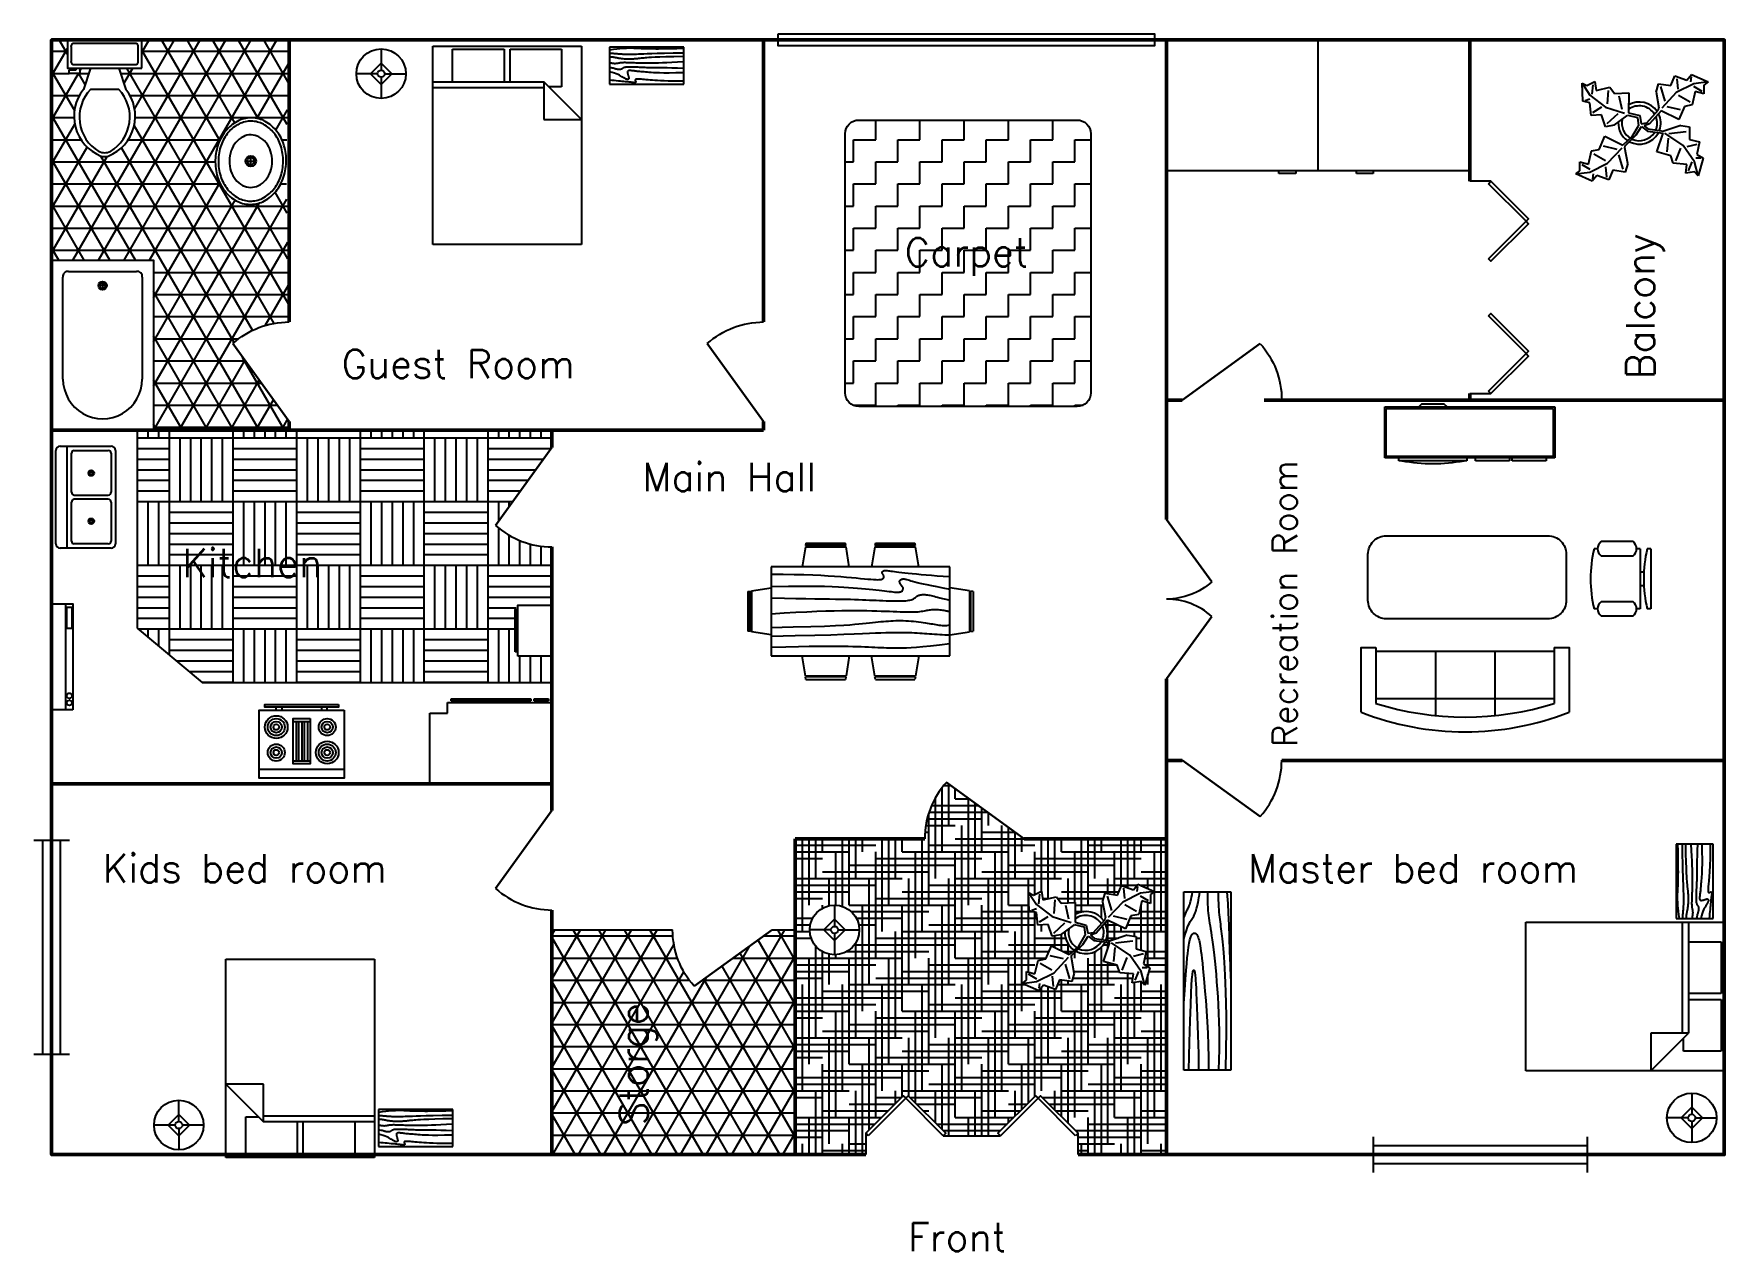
# Model space of a CAD drawing. Header units: inches. Extents: x -232 to 245, y -184 to 160.
import ezdxf

# ---------------------------------------------------------------- set-up
doc = ezdxf.new("R2010")
doc.units = ezdxf.units.IN
doc.header["$LTSCALE"] = 0.03937
doc.header["$MEASUREMENT"] = 0
doc.styles.get("Standard").update_dxf_attribs({"font": 'simplex.shx'})

msp = doc.modelspace()

# ---------------------------------------------------------------- texts
at = {"char_height": 8, "attachment_point": 1}
for s, insert in [('Carpet', (13.52, 102.08)), ('Guest Room', (-145.53, 70.51)), ('Main Hall', (-60.58, 38.52)), ('Kitchen', (-190.51, 14.27)), ('Kids bed room', (-212.97, -71.99)), ('Master bed room', (110.48, -71.99)), ('Front', (14.44, -176.2))]:
    msp.add_mtext_dynamic_manual_height_columns(s, width=112.29, gutter_width=0.492, heights=[0], dxfattribs=dict(at, insert=insert))
at = {"attachment_point": 1, "rotation": 90}
for s, insert, char_height in [('Balcony', (217.35, 62.26), 8), ('Recreation Room', (117.4, -41.71), 7), ('Storge', (-67, -148.74), 8)]:
    msp.add_mtext_dynamic_manual_height_columns(s, width=112.29, gutter_width=0.492, heights=[0], dxfattribs=dict(at, insert=insert, char_height=char_height))

# ---------------------------------------------------------------- blocks, each defined once
blk = doc.blocks.new('Bed - Queen')
at = {"linetype": 'Continuous'}
for p, q in [((0, -56.000021), (0, 0)), ((0, 0), (41.999993, 0)), ((41.999993, 0), (41.999993, -56.000021)), ((5.599993, -0.84), (20.159986, -0.84)), ((5.599993, -10.08), (5.599993, -0.84)), ((20.159986, -0.84), (20.159986, -10.08)), ((21.839993, -0.84), (36.399993, -0.84)), ((21.839993, -10.08), (21.839993, -0.84)), ((36.399993, -0.84), (36.399993, -11.48)), ((0, -10.08), (31.36, -10.08)), ((31.36, -11.76), (0, -11.76)), ((41.999993, -20.72), (31.36, -10.08)), ((31.36, -10.08), (31.36, -20.72)), ((36.399993, -11.48), (32.759552, -11.48)), ((31.36, -20.72), (41.999993, -20.72)), ((41.999993, -56.000021), (0, -56.000021))]:
    blk.add_line(p, q, dxfattribs=at)
blk = doc.blocks.new('Bath Tub - 26 x 60 in.')
for p, q in [((9, -17), (9, -19)), ((8, -18), (10, -18))]:
    blk.add_line(p, q)
blk.add_lwpolyline([(0, -36), (0, 0), (60, 0), (60, -36)], close=True)
for points in [[(6, -4), (42, -4)], [(4, -30), (4, -6)], [(42, -32), (6, -32)]]:
    blk.add_lwpolyline(points)
for radius in [1.5, 1]:
    blk.add_circle((9, -18), radius)
for centre, radius, start, end in [((5.75, -5.75), 1.77, 81.8699, 188.1301), ((42, -18), 14, 270, 90), ((5.75, -30.25), 1.77, 171.8699, 278.1301)]:
    blk.add_arc(centre, radius, start, end)
blk = doc.blocks.new('Toilet - top')
for p, q in [((9.5, -6), (9.5, -2)), ((-10, -8.5), (-8, -8.5)), ((-10, -9.5), (-10, -8.5)), ((-7, -9.5), (-10, -9.5)), ((-8, -8.5), (-8, -8)), ((-7, -8), (-7, -9.5)), ((-4, -8), (-6, -14)), ((4, -8), (6, -14)), ((4, -14), (-4, -14))]:
    blk.add_line(p, q)
blk.add_lwpolyline([(10.5, -8), (10.5, 0), (-10.5, 0), (-10.5, -8)], close=True)
for points in [[(-9.5, -2), (-9.5, -6)], [(8.5, -1), (-8.5, -1)], [(-8.5, -7), (8.5, -7)]]:
    blk.add_lwpolyline(points)
for centre, radius, start, end in [((-8.62, -1.88), 0.884, 81.8699, 188.1301), ((8.62, -1.88), 0.884, 351.8699, 98.1301), ((-8.62, -6.12), 0.884, 171.8699, 278.1301), ((8.62, -6.12), 0.884, 261.8699, 8.1301), ((3.52, -21.58), 12.17, 141.4691, 247.9714), ((4.2, -21.82), 11.33, 136.3677, 238.9468), ((-3.52, -21.58), 12.17, 292.0284, 38.5307), ((-4.2, -21.82), 11.33, 301.053, 43.6321), ((0, -27.88), 4, 245.7318, 294.2682), ((0, -29), 4, 254.8605, 285.1395)]:
    blk.add_arc(centre, radius, start, end)
blk = doc.blocks.new('Sink - Oval top')
for p, q in [((-1, 0), (1, 0)), ((0, 1), (0, -1))]:
    blk.add_line(p, q)
at = {"linetype": 'Continuous'}
for points in [[(-12.23, 0.39, 0.117634), (-11.46, -3.36, 0.104469), (-8.88, -6.8, 0.090016), (-5.08, -9.07, 0.08192), (-0.32, -10.02, 0.08192), (4.49, -9.38, 0.090016), (8.42, -7.36, 0.104469), (11.22, -4.09, 0.117634), (12.23, -0.39, 0.117634), (11.46, 3.36, 0.104469), (8.88, 6.8, 0.090016), (5.08, 9.07, 0.08192), (0.32, 10.02, 0.08192), (-4.49, 9.38, 0.090016), (-8.42, 7.36, 0.104469), (-11.22, 4.09, 0.117634)], [(-11.29, 0.16, 0.118622), (-10.52, -3.25, 0.104678), (-8.07, -6.36, 0.089562), (-4.54, -8.37, 0.081185), (-0.13, -9.15, 0.081185), (4.3, -8.49, 0.089562), (7.89, -6.58, 0.104678), (10.42, -3.55, 0.118622), (11.29, -0.16, 0.118622), (10.52, 3.25, 0.104678), (8.07, 6.36, 0.089562), (4.54, 8.37, 0.081185), (0.13, 9.15, 0.081185), (-4.3, 8.49, 0.089562), (-7.89, 6.58, 0.104678), (-10.42, 3.55, 0.118622)], [(-7.42, 0.08, 0.118283), (-6.91, -2.17, 0.104607), (-5.29, -4.21, 0.089718), (-2.97, -5.53, 0.081436), (-0.07, -6.04, 0.081436), (2.84, -5.59, 0.089718), (5.2, -4.33, 0.104607), (6.86, -2.32, 0.118283), (7.42, -0.08, 0.118283), (6.91, 2.17, 0.104607), (5.29, 4.21, 0.089718), (2.97, 5.53, 0.081436), (0.07, 6.04, 0.081436), (-2.84, 5.59, 0.089718), (-5.2, 4.33, 0.104607), (-6.86, 2.32, 0.118283)]]:
    blk.add_lwpolyline(points, format="xyb", close=True, dxfattribs=at)
for radius in [1.5, 1]:
    blk.add_circle((0, 0), radius)
blk = doc.blocks.new('Door - Bifold 60 in. Opening')
for p, q in [((0, 6), (0, 0)), ((60, 0), (60, 6))]:
    blk.add_line(p, q)
for points in [[(0.7071, 5.2929), (0, 6), (10.6066, 16.6066), (11.3137, 15.8995)], [(21.9203, 5.2929), (11.3137, 15.8995), (12.0208, 16.6066), (22.6274, 6)], [(38.0797, 5.2929), (37.3725, 6), (47.9792, 16.6066), (48.6863, 15.8995)], [(59.2929, 5.2929), (48.6863, 15.8995), (49.3933, 16.6066), (60, 6)]]:
    blk.add_lwpolyline(points, close=True)
blk = doc.blocks.new('Window - Wood Frame 36 in. Wide plan')
for p, q in [((0, 6), (0, 0)), ((36, 6), (36, 0)), ((0, 4.5), (36, 4.5)), ((0, 3), (36, 3)), ((0, 1.5), (36, 1.5))]:
    blk.add_line(p, q)
blk = doc.blocks.new('Plant - Rubber or Philodendron')
at = {"linetype": 'Continuous'}
for p, q in [((-16.2005, 11.4774), (-13.9899, 8.1064)), ((-16.2005, 11.4774), (-14.8639, 10.7964)), ((-16.0159, 6.3329), (-16.2005, 11.4774)), ((-14.8639, 10.7964), (-12.6195, 11.8975)), ((-13.3174, 8.325), (-13.0735, 11.0065)), ((-12.6195, 11.8975), (-12.1909, 9.4345)), ((-12.1909, 9.4345), (-8.3829, 10.3)), ((-8.3829, 10.3), (-7.0549, 8.501)), ((4.6914, 8.8812), (5.3859, 11.2828)), ((5.3859, 11.2828), (8.8871, 10.7908)), ((5.9878, 10.4842), (7.1971, 6.3869)), ((8.8871, 10.7908), (9.9809, 13.4933)), ((9.9809, 13.4933), (13.3837, 12.301)), ((15.3859, 11.3055), (10.3916, 8.7942)), ((10.5828, 12.6946), (10.8893, 9.7953)), ((13.3837, 12.301), (14.68, 13.9039)), ((14.5816, 13.2037), (14.3848, 11.8033)), ((14.68, 13.9039), (19.3848, 11.8146)), ((15.2875, 10.6053), (17.5907, 9.2105)), ((19.3848, 11.8146), (15.3859, 11.3055)), ((19.3848, 11.8146), (18.1868, 10.9119)), ((18.1868, 10.9119), (18.1925, 8.4119)), ((-14.0069, 5.8704), (-16.0159, 6.3329)), ((-15.3434, 6.5514), (-13.9984, 6.9884)), ((-13.5868, 2.2894), (-14.0069, 5.8704)), ((-13.9899, 8.1064), (-9.5434, 4.7185)), ((-8.8369, 9.409), (-9.0894, 5.6095)), ((-7.0549, 8.501), (-3.0284, 8.6941)), ((-4.8529, 4.012), (-5.7184, 7.82)), ((-3.0284, 8.6941), (-3.0709, 3.1041)), ((4.6914, 8.8812), (5.5014, 4.4831)), ((10.3916, 8.7942), (6.2847, 4.4028)), ((7.7005, 4.8881), (11.5025, 3.9967)), ((14.2977, 6.1031), (10.9934, 7.9956)), ((12.7005, 4.8994), (11.1089, 1.1958)), ((14.8995, 5.3044), (12.7005, 4.8994)), ((15.7909, 9.1065), (14.8995, 5.3044)), ((18.1925, 8.4119), (15.7909, 9.1065)), ((-10.6784, 2.491), (-13.5868, 2.2894)), ((-13.1329, 3.1804), (-10.6614, 4.727)), ((-9.5858, -0.8715), (-10.6784, 2.491)), ((-9.5434, 4.7185), (-4.1917, 2.9888)), ((-9.1318, 0.0195), (-5.9793, 2.9025)), ((-7.1228, -0.443), (-3.5248, 2.2131)), ((-3.5248, 2.2131), (-3.3011, 2.4355)), ((-3.3011, 2.4355), (-0.5306, 1.7947)), ((-3.0709, 3.1041), (0.0797, 2.3163)), ((-0.5306, 1.7947), (-0.2255, -0.5527)), ((-0.5306, 1.7947), (-0.5306, 1.7947)), ((0.0797, 2.3163), (0.4866, -0.031)), ((0.4866, -0.031), (2.1141, 0.2298)), ((2.1141, 0.2298), (5.4346, 3.9146)), ((6.1032, 3.6844), (2.8262, -0.031)), ((5.4346, 3.9146), (5.5014, 4.4831)), ((11.1089, 1.1958), (6.1032, 3.6844)), ((-11.3237, -7.2629), (-9.7321, -3.5593)), ((-9.7321, -3.5593), (-4.7264, -6.0479)), ((-7.1228, -0.443), (-9.5858, -0.8715)), ((-2.019, -3.6148), (-4.7264, -6.0479)), ((-4.0579, -6.2781), (-0.9375, -3.1608)), ((-2.019, -3.6148), (-0.2255, -0.5527)), ((-0.9375, -3.1608), (0.5883, -0.8135)), ((0.5883, -0.8135), (2.2447, -2.0916)), ((2.8262, -0.031), (1.3003, -0.5527)), ((1.3003, -0.5527), (2.4193, -1.4655)), ((2.2447, -2.0916), (6.7108, -2.6626)), ((2.4193, -1.4655), (6.895, -2.1175)), ((4.943, -7.9659), (6.7108, -2.6626)), ((11.6605, -0.5413), (6.895, -2.1175)), ((12.3677, -6.1981), (7.219, -2.6772)), ((8.125, -4.0768), (7.7715, -7.9659)), ((8.3544, -2.7453), (13.1973, -2.1704)), ((11.6605, -0.5413), (14.1354, -0.8948)), ((14.1354, -0.8948), (14.1354, -4.4304)), ((14.1354, -4.4304), (16.9638, -5.1375)), ((-14.4141, -11.4699), (-13.5228, -7.6679)), ((-13.5228, -7.6679), (-11.3237, -7.2629)), ((-12.921, -8.4665), (-9.6166, -10.359)), ((-6.3237, -7.2516), (-10.1257, -6.3602)), ((-9.0148, -11.1577), (-4.9047, -6.8122)), ((-4.611, -12.8477), (-5.8203, -8.7504)), ((-4.1246, -6.8466), (-4.0579, -6.2781)), ((-3.3146, -11.2447), (-4.1246, -6.8466)), ((8.8321, -9.0266), (4.943, -7.9659)), ((9.5392, -11.1479), (8.8321, -9.0266)), ((10.2463, -10.4408), (11.6605, -6.9053)), ((15.5496, -10.7943), (12.3677, -6.1981)), ((16.2567, -5.8446), (13.4283, -6.5517)), ((16.9638, -5.1375), (16.2567, -8.673)), ((16.2567, -8.673), (18.0245, -9.7337)), ((-18.008, -14.1781), (-16.8101, -13.2754)), ((-18.008, -14.1781), (-14.0091, -13.669)), ((-13.3032, -16.2674), (-18.008, -14.1781)), ((-16.8157, -10.7754), (-14.4141, -11.4699)), ((-16.8101, -13.2754), (-16.8157, -10.7754)), ((-13.9107, -12.9688), (-16.2139, -11.574)), ((-14.0091, -13.669), (-9.0148, -11.1577)), ((-13.2048, -15.5672), (-13.008, -14.1668)), ((-9.206, -15.0581), (-9.5126, -12.1588)), ((-7.5103, -13.1543), (-8.6042, -15.8568)), ((-4.0092, -13.6463), (-7.5103, -13.1543)), ((-3.3146, -11.2447), (-4.0092, -13.6463)), ((13.4283, -11.5015), (9.5392, -11.1479)), ((13.0748, -13.9763), (13.4283, -11.5015)), ((15.5496, -13.6228), (13.0748, -13.9763)), ((14.8425, -10.7943), (13.7819, -13.2692)), ((16.6103, -14.6834), (15.5496, -10.7943)), ((16.6103, -14.6834), (15.5496, -13.6228)), ((17.3174, -9.7337), (15.9032, -9.7337)), ((18.0245, -9.7337), (16.6103, -14.6834)), ((-12.0069, -14.6645), (-13.3032, -16.2674)), ((-8.6042, -15.8568), (-12.0069, -14.6645))]:
    blk.add_line(p, q, dxfattribs=at)
for centre, radius, start, end in [((0, 0), 6.1275, 34.37569, 120.1028), ((-0.0601, -0.2075), 5.2461, 33.82192, 124.9414), ((0.0308, 0.1664), 6, 178.6147, 235.1169), ((0.0308, 0.1664), 5, 168.1647, 238.6725), ((-0.2664, 0.1682), 5.2775, 338.4094, 20.03007), ((-0.098, 0.1364), 6.1288, 341.2017, 26.09184), ((-0.0234, 0.3825), 6.1492, 242.5812, 331.2714), ((-0.1102, 0.4886), 5.2883, 247.3711, 327.472)]:
    blk.add_arc(centre, radius, start, end, dxfattribs=at)
blk = doc.blocks.new('Lamp - Table')
at = {"linetype": 'Continuous'}
for p, q in [((0, 7), (0, 1)), ((-1, 0), (-7, 0)), ((0, 3), (-3, 0)), ((-3, 0), (0, -3)), ((3, 0), (0, 3)), ((0, -3), (3, 0)), ((1, 0), (7, 0)), ((0, -1), (0, -7))]:
    blk.add_line(p, q, dxfattribs=at)
for radius in [7, 1]:
    blk.add_circle((0, 0), radius, dxfattribs=at)
blk = doc.blocks.new('Dining Set - 36 x 72 in.')
at = {"linetype": 'Continuous'}
for p, q in [((-22, 27.5), (-22.1562, 26.50042)), ((-22, 27.5), (-6, 27.5)), ((-5.8437, 26.49966), (-6, 27.5)), ((6, 27.5), (5.8438, 26.50042)), ((6, 27.5), (22, 27.5)), ((22.1563, 26.49966), (22, 27.5)), ((-22.2343, 26.00059), (-23.4847, 17.99762)), ((-22.2304, 26), (-5.7608, 26)), ((-5.8416, 26.5), (-22.1534, 26.5)), ((-4.5152, 17.99762), (-5.7655, 25.99926)), ((5.7657, 26.00059), (4.5153, 17.99762)), ((5.7696, 26), (22.2392, 26)), ((22.1584, 26.5), (5.8466, 26.5)), ((23.4848, 17.99762), (22.2345, 25.99926)), ((36, 18), (-36, 18)), ((-36, 18), (-36, -18)), ((36, -18), (36, 18)), ((-45.5, 8), (-44.5004, 8.15617)), ((-45.5, 8), (-45.5, -8)), ((-44.5, -8.15843), (-44.5, 8.15338)), ((-44.0006, 8.23428), (-35.9976, 9.48474)), ((-44, 8.23041), (-44, -8.23915)), ((44.0006, 8.23428), (35.9976, 9.48474)), ((44, 8.23041), (44, -8.23915)), ((44.5, -8.15843), (44.5, 8.15338)), ((45.5, 8), (44.5005, 8.15617)), ((45.5, 8), (45.5, -8)), ((-44.4997, -8.15631), (-45.5, -8)), ((-35.9976, -9.48476), (-43.9993, -8.2345)), ((35.9976, -9.48476), (43.9993, -8.2345)), ((44.4997, -8.15631), (45.5, -8)), ((-36, -18), (36, -18)), ((-22.2343, -26.0006), (-23.4847, -17.99762)), ((-4.5152, -17.99762), (-5.7655, -25.99928)), ((5.7657, -26.0006), (4.5153, -17.99762)), ((23.4848, -17.99762), (22.2345, -25.99928)), ((-22.2304, -26), (-5.7608, -26)), ((-22, -27.5), (-22.1562, -26.50044)), ((-5.8416, -26.5), (-22.1534, -26.5)), ((-5.8437, -26.49967), (-6, -27.5)), ((5.7696, -26), (22.2392, -26)), ((6, -27.5), (5.8438, -26.50044)), ((22.1584, -26.5), (5.8466, -26.5)), ((22.1563, -26.49967), (22, -27.5)), ((-22, -27.5), (-6, -27.5)), ((6, -27.5), (22, -27.5))]:
    blk.add_line(p, q, dxfattribs=at)
for points in [[(-36, 15), (-31.1772, 14.97754), (-26.8079, 14.91406), (-22.8538, 14.81543), (-19.276, 14.6875), (-16.0362, 14.53613), (-13.0957, 14.36718), (-10.4159, 14.18652), (-7.9583, 14), (-5.6904, 13.81315), (-3.6035, 13.63021), (-1.6954, 13.45508), (0.0365, 13.29166), (1.5945, 13.14388), (2.9811, 13.01562), (4.1988, 12.9108), (5.25, 12.83333), (6.1393, 12.78613), (6.8802, 12.76823), (7.4883, 12.77767), (7.9792, 12.8125), (8.3685, 12.87077), (8.6719, 12.95052), (8.9049, 13.0498), (9.0833, 13.16666), (9.2205, 13.29899), (9.3216, 13.44401), (9.3895, 13.59879), (9.4271, 13.76041), (9.4373, 13.92594), (9.4232, 14.09245), (9.3875, 14.257), (9.3333, 14.41666), (9.2638, 14.56917), (9.1836, 14.71484), (9.0975, 14.85465), (9.0104, 14.98958), (8.9272, 15.1206), (8.8529, 15.2487), (8.7922, 15.37483), (8.75, 15.5), (8.7305, 15.62467), (8.7344, 15.74739), (8.7617, 15.86621), (8.8125, 15.97916), (8.8867, 16.08431), (8.9844, 16.17968), (9.1055, 16.26334), (9.25, 16.33333), (9.4189, 16.38802), (9.6172, 16.42708), (9.8506, 16.45052), (10.125, 16.45833), (10.4463, 16.45052), (10.8203, 16.42708), (11.2529, 16.38802), (11.75, 16.33333), (12.3184, 16.26318), (12.9694, 16.17838), (13.7151, 16.07991), (14.5677, 15.96875), (15.5395, 15.84586), (16.6426, 15.71224), (17.8893, 15.56884), (19.2917, 15.41666), (20.859, 15.25667), (22.5879, 15.08984), (24.4721, 14.91715), (26.5052, 14.73958), (28.6809, 14.5581), (30.9929, 14.3737), (33.4347, 14.18733), (36, 14)], [(-36, 10), (-28.9766, 10.14274), (-23.1725, 10.20442), (-18.4241, 10.19775), (-14.5677, 10.13541), (-11.4399, 10.03011), (-8.877, 9.89453), (-6.7154, 9.74137), (-4.7917, 9.58333), (-2.9698, 9.43082), (-1.2246, 9.28515), (0.4415, 9.14534), (2.026, 9.01041), (3.5266, 8.87939), (4.9408, 8.7513), (6.266, 8.62516), (7.5, 8.5), (8.6411, 8.37549), (9.6914, 8.2539), (10.6538, 8.13818), (11.5312, 8.03125), (12.3267, 7.93603), (13.043, 7.85547), (13.6831, 7.79248), (14.25, 7.75), (14.7471, 7.7303), (15.1797, 7.73307), (15.5537, 7.75732), (15.875, 7.80208), (16.1494, 7.86637), (16.3828, 7.94922), (16.5811, 8.04964), (16.75, 8.16666), (16.8944, 8.29915), (17.0143, 8.44531), (17.1089, 8.60319), (17.1771, 8.77083), (17.218, 8.94629), (17.2305, 9.1276), (17.2137, 9.31282), (17.1667, 9.5), (17.0895, 9.6875), (16.987, 9.875), (16.8649, 10.0625), (16.7292, 10.25), (16.5856, 10.4375), (16.4401, 10.625), (16.2985, 10.8125), (16.1667, 11), (16.05, 11.18733), (15.9518, 11.3737), (15.8752, 11.5581), (15.8229, 11.73958), (15.798, 11.91715), (15.8034, 12.08984), (15.842, 12.25667), (15.9167, 12.41666), (16.0295, 12.56836), (16.1784, 12.70833), (16.3605, 12.83268), (16.5729, 12.9375), (16.8127, 13.01888), (17.0768, 13.07291), (17.3625, 13.0957), (17.6667, 13.08333), (17.9894, 13.03312), (18.3418, 12.94726), (18.7382, 12.82918), (19.1927, 12.68229), (19.7195, 12.51001), (20.3327, 12.31575), (21.0465, 12.10294), (21.875, 11.875), (22.8357, 11.63354), (23.959, 11.37304), (25.2786, 11.08618), (26.8282, 10.76562), (28.6414, 10.40405), (30.752, 9.99414), (33.1936, 9.52856), (36, 9)], [(-36, 5.5), (-30.7157, 5.3348), (-26.069, 5.20963), (-21.9946, 5.11767), (-18.4271, 5.05208), (-15.3009, 5.00602), (-12.5508, 4.97265), (-10.1112, 4.94515), (-7.9167, 4.91666), (-5.909, 4.88167), (-4.0586, 4.83984), (-2.3429, 4.79215), (-0.7396, 4.73958), (0.7739, 4.6831), (2.22, 4.6237), (3.6213, 4.56233), (5, 4.5), (6.373, 4.43782), (7.7344, 4.3776), (9.0723, 4.32129), (10.375, 4.27083), (11.6309, 4.22819), (12.8281, 4.19531), (13.9551, 4.17415), (15, 4.16666), (15.954, 4.17448), (16.819, 4.19791), (17.6001, 4.23698), (18.3021, 4.29166), (18.9299, 4.36198), (19.4883, 4.44791), (19.9823, 4.54948), (20.4167, 4.66666), (20.7969, 4.79899), (21.1302, 4.94401), (21.4245, 5.09879), (21.6875, 5.26041), (21.9271, 5.42594), (22.1511, 5.59245), (22.3672, 5.757), (22.5834, 5.91666), (22.8065, 6.06868), (23.0404, 6.21093), (23.2879, 6.34147), (23.5521, 6.45833), (23.8358, 6.55957), (24.142, 6.64323), (24.4735, 6.70735), (24.8334, 6.75), (25.2235, 6.76969), (25.642, 6.76692), (26.0858, 6.74267), (26.5521, 6.69791), (27.0379, 6.63362), (27.5404, 6.55078), (28.0565, 6.45036), (28.5834, 6.33333), (29.1242, 6.19987), (29.7071, 6.04687), (30.3661, 5.87044), (31.1354, 5.66666), (32.0493, 5.43164), (33.142, 5.16146), (34.4475, 4.85221), (36, 4.5)], [(-36, -1), (-30.7915, -0.6591), (-26.0195, -0.38216), (-21.6519, -0.16284), (-17.6563, 0.00521), (-14.0005, 0.12833), (-10.6523, 0.21289), (-7.5796, 0.26522), (-4.75, 0.29166), (-2.134, 0.29793), (0.2878, 0.28711), (2.5317, 0.26163), (4.6146, 0.22396), (6.5529, 0.17651), (8.3633, 0.12174), (10.0623, 0.06209), (11.6667, 0), (13.1899, -0.06201), (14.6341, -0.1211), (15.9982, -0.17432), (17.2813, -0.21875), (18.4823, -0.25147), (19.6003, -0.26953), (20.6343, -0.27002), (21.5834, -0.25), (22.4481, -0.20768), (23.2357, -0.14584), (23.9549, -0.06836), (24.6146, 0.02083), (25.2235, 0.11784), (25.7904, 0.21875), (26.3241, 0.31966), (26.8334, 0.41666), (27.3265, 0.50618), (27.8099, 0.58593), (28.2894, 0.65397), (28.7709, 0.70833), (29.2601, 0.74707), (29.763, 0.76823), (30.2855, 0.76985), (30.8334, 0.75), (31.4088, 0.70784), (31.9994, 0.64713), (32.589, 0.57275), (33.1615, 0.48958), (33.7008, 0.4025), (34.1908, 0.3164), (34.6153, 0.23616), (34.9584, 0.16666), (35.2099, 0.11165), (35.3848, 0.07031), (35.504, 0.04069), (35.5886, 0.02083), (35.6594, 0.00879), (35.7377, 0.0026), (35.8442, 0.00032), (36, 0)], [(-36, -6.5), (-27.1843, -6.31267), (-20.084, -6.1263), (-14.469, -5.9419), (-10.1094, -5.76042), (-6.7752, -5.58285), (-4.2363, -5.41016), (-2.2629, -5.24333), (-0.625, -5.08334), (0.8708, -4.93099), (2.2715, -4.78646), (3.5872, -4.64974), (4.8281, -4.52084), (6.0046, -4.39974), (7.127, -4.28646), (8.2053, -4.18099), (9.25, -4.08334), (10.2705, -3.99382), (11.2734, -3.91407), (12.2647, -3.84603), (13.25, -3.79167), (14.2354, -3.75293), (15.2266, -3.73177), (16.2295, -3.73015), (17.25, -3.75), (18.2912, -3.79248), (19.3451, -3.85547), (20.4009, -3.93604), (21.4479, -4.03125), (22.4754, -4.13819), (23.4727, -4.25391), (24.4289, -4.37549), (25.3334, -4.5), (26.1785, -4.62492), (26.9694, -4.74935), (27.7145, -4.87281), (28.4219, -4.99479), (29.1, -5.11483), (29.7572, -5.23242), (30.4016, -5.34709), (31.0417, -5.45834), (31.6837, -5.56437), (32.3262, -5.65821), (32.9658, -5.73153), (33.599, -5.77604), (34.2224, -5.78345), (34.8327, -5.74545), (35.4264, -5.65373), (36, -5.5)], [(-36, -10), (-26.4022, -9.81299), (-18.4675, -9.62891), (-11.9839, -9.45069), (-6.7396, -9.28125), (-2.5226, -9.12354), (0.8789, -8.98047), (3.6769, -8.85498), (6.0833, -8.75), (8.2767, -8.66765), (10.3021, -8.60677), (12.1712, -8.56543), (13.8958, -8.54167), (15.4876, -8.53353), (16.9583, -8.53907), (18.3197, -8.55632), (19.5834, -8.58334), (20.7616, -8.61841), (21.8685, -8.66081), (22.9188, -8.71004), (23.9271, -8.76563), (24.9081, -8.82707), (25.8763, -8.89388), (26.8465, -8.96558), (27.8334, -9.04167), (28.8474, -9.12118), (29.8828, -9.20117), (30.93, -9.27824), (31.9792, -9.34896), (33.0205, -9.40991), (34.0443, -9.45768), (35.0407, -9.48885), (36, -9.5)], [(-36, -14.5), (-30.0881, -14.33513), (-25.0332, -14.21224), (-20.7312, -14.12647), (-17.0781, -14.07292), (-13.97, -14.04671), (-11.3027, -14.04297), (-8.9724, -14.05681), (-6.875, -14.08334), (-4.9224, -14.11833), (-3.0905, -14.16016), (-1.3709, -14.20785), (0.2448, -14.26042), (1.7647, -14.3169), (3.1973, -14.3763), (4.5507, -14.43767), (5.8333, -14.5), (7.0554, -14.5621), (8.235, -14.62175), (9.3922, -14.67652), (10.5469, -14.72396), (11.7192, -14.76164), (12.929, -14.78711), (14.1965, -14.79794), (15.5417, -14.79167), (16.9933, -14.76424), (18.6152, -14.70508), (20.4804, -14.60197), (22.6615, -14.44271), (25.2312, -14.21509), (28.2624, -13.9069), (31.8277, -13.50594), (36, -13)]]:
    blk.add_lwpolyline(points, dxfattribs=at)
blk = doc.blocks.new('Sofa - Roundback 7 ft.')
at = {"linetype": 'Continuous'}
for p, q in [((-12.00002, -32.4421), (-12.00003, -6.5971)), ((11.99997, -32.4421), (11.99998, -6.5971)), ((-36.000027, -34), (-36.000027, -11.4696)), ((-35.999844, -13.3819), (35.9998, -13.3819)), ((35.99998, -34), (35.99998, -11.4696)), ((-36.000027, -32.4421), (35.99998, -32.4421))]:
    blk.add_line(p, q, dxfattribs=at)
for points in [[(-36.000027, -34), (-42.000027, -34), (-42.000027, -8)], [(41.99998, -8), (41.99998, -34), (35.99998, -34)]]:
    blk.add_lwpolyline(points, dxfattribs=at)
for centre, radius, start, end in [((0, -114.25), 114.25, 68.43141, 111.5686), ((-0.00001, -127.1968), 121.1968, 72.72033, 107.2797)]:
    blk.add_arc(centre, radius, start, end, dxfattribs=at)
blk = doc.blocks.new('Door')
at = {"lineweight": 30}
blk.add_line((0, 0), (15.93, 22.03), dxfattribs=at)
blk.add_arc((-0.03, 4.2), 23.92, 48.1739, 89.9397)
blk = doc.blocks.new('Entertainment Center')
at = {"linetype": 'Continuous'}
for p, q in [((-4, 0), (-5, -1)), ((4, 0), (-4, 0)), ((5, -1), (4, 0)), ((-17, -19), (-17, -1)), ((-17, -1), (43, -1)), ((-16.5, -18.5), (-16.5, -1.5)), ((-16.5, -1.5), (42.5, -1.5)), ((42.5, -1.5), (42.5, -18.5)), ((43, -1), (43, -19)), ((43, -19), (-17, -19)), ((42.5, -18.5), (-16.5, -18.5)), ((-12, -20), (-12, -19)), ((12, -20), (-12, -20)), ((12, -19), (12, -20)), ((15, -20), (15, -19)), ((27, -20), (15, -20)), ((27, -19), (27, -20)), ((28, -20), (28, -19)), ((40, -20), (28, -20)), ((40, -19), (40, -20))]:
    blk.add_line(p, q, dxfattribs=at)
blk.add_arc((0, 40), 61, 259.6111, 280.3889, dxfattribs=at)
blk = doc.blocks.new('Chair - Desk')
at = {"linetype": 'Continuous'}
for p, q in [((-8.5, 0), (-8.5, -1)), ((-8.5, 0), (8.5, 0)), ((8.5, 0), (8.5, -1)), ((-8.5, -3), (-8.5, -4)), ((-8.5, -3), (8.5, -3)), ((-2, -3), (-2, -1.9355)), ((2, -1.9576), (2, -3)), ((8.5, -3), (8.5, -4)), ((-10.5, -5), (-10.5, -14)), ((-6.5, -14), (-6.5, -5)), ((6.5, -5), (6.5, -14)), ((10.5, -14), (10.5, -5)), ((-8.5, -15), (-8.5, -16)), ((8.5, -15), (8.5, -16))]:
    blk.add_line(p, q, dxfattribs=at)
for centre, radius, start, end in [((-8.5, -6.5), 2.5, 36.8699, 143.1301), ((0, 34.625), 36.625, 256.5803, 283.4197), ((8.5, -6.5), 2.5, 36.8699, 143.1301), ((-8.5, -12.5), 2.5, 216.8699, 323.1301), ((8.5, -12.5), 2.5, 216.8699, 323.1301), ((0, 19.625), 36.625, 256.5803, 283.4197)]:
    blk.add_arc(centre, radius, start, end, dxfattribs=at)
blk = doc.blocks.new('Table - Rectangular Woodgrain 60 x 30 in.')
at = {"linetype": 'Continuous'}
for p, q in [((0, 0), (0, -30)), ((60, 0), (0, 0)), ((60, -30), (60, 0)), ((0, -30), (60, -30))]:
    blk.add_line(p, q, dxfattribs=at)
for points in [[(0, -2.4), (4.8155, -2.418), (9.0302, -2.4688), (12.709, -2.5477), (15.9167, -2.65), (18.7181, -2.7711), (21.1781, -2.9063), (23.3616, -3.0508), (25.3333, -3.2), (27.1477, -3.3495), (28.8172, -3.4958), (30.3437, -3.636), (31.7291, -3.7667), (32.9756, -3.8849), (34.0849, -3.9875), (35.059, -4.0714), (35.9, -4.1334), (36.6114, -4.1711), (37.2041, -4.1854), (37.6906, -4.1779), (38.0833, -4.15), (38.3948, -4.1034), (38.6375, -4.0396), (38.8239, -3.9602), (38.9666, -3.8667), (39.0764, -3.7608), (39.1573, -3.6448), (39.2116, -3.521), (39.2416, -3.3917), (39.2498, -3.2593), (39.2385, -3.1261), (39.21, -2.9944), (39.1666, -2.8667), (39.111, -2.7447), (39.0468, -2.6281), (38.978, -2.5163), (38.9083, -2.4083), (38.8418, -2.3035), (38.7823, -2.201), (38.7337, -2.1001), (38.7, -2), (38.6844, -1.9003), (38.6875, -1.8021), (38.7094, -1.707), (38.75, -1.6167), (38.8094, -1.5326), (38.8875, -1.4563), (38.9844, -1.3893), (39.1, -1.3333), (39.2351, -1.2896), (39.3937, -1.2583), (39.5804, -1.2396), (39.8, -1.2333), (40.057, -1.2396), (40.3562, -1.2583), (40.7023, -1.2896), (41.1, -1.3333), (41.5547, -1.3895), (42.0755, -1.4573), (42.6721, -1.5361), (43.3542, -1.625), (44.1316, -1.7233), (45.014, -1.8302), (46.0114, -1.9449), (47.1333, -2.0667), (48.3862, -2.1947), (49.7625, -2.3281), (51.2513, -2.4663), (52.8416, -2.6083), (54.5226, -2.7535), (56.2833, -2.9011), (58.1127, -3.0501), (60, -3.2)], [(0, -9.2), (6.5759, -9.0858), (11.9385, -9.0365), (16.2527, -9.0418), (19.6833, -9.0917), (22.3952, -9.1759), (24.5531, -9.2844), (26.322, -9.4069), (27.8666, -9.5333), (29.3241, -9.6553), (30.7203, -9.7719), (32.0532, -9.8837), (33.3208, -9.9917), (34.5213, -10.0965), (35.6526, -10.199), (36.7128, -10.2999), (37.7, -10.4), (38.6129, -10.4996), (39.4531, -10.5969), (40.223, -10.6895), (40.925, -10.775), (41.5613, -10.8512), (42.1344, -10.9156), (42.6465, -10.966), (43.1, -11), (43.4976, -11.0158), (43.8437, -11.0136), (44.143, -10.9942), (44.4, -10.9583), (44.6195, -10.9069), (44.8062, -10.8406), (44.9648, -10.7603), (45.1, -10.6667), (45.2155, -10.5598), (45.3114, -10.4365), (45.3871, -10.2929), (45.4416, -10.125), (45.4743, -9.929), (45.4844, -9.7011), (45.4709, -9.4371), (45.4333, -9.1333), (45.3716, -8.7883), (45.2896, -8.4104), (45.1919, -8.0107), (45.0833, -7.6), (44.9685, -7.1893), (44.8521, -6.7896), (44.7388, -6.4117), (44.6333, -6.0667), (44.54, -5.7628), (44.4614, -5.4979), (44.4001, -5.2675), (44.3583, -5.0667), (44.3384, -4.8909), (44.3427, -4.7354), (44.3736, -4.5956), (44.4333, -4.4667), (44.5236, -4.3453), (44.6427, -4.2333), (44.7884, -4.1339), (44.9583, -4.05), (45.1501, -3.9849), (45.3614, -3.9417), (45.59, -3.9234), (45.8333, -3.9333), (46.0915, -3.9749), (46.3734, -4.0531), (46.6906, -4.1736), (47.0542, -4.3417), (47.4756, -4.5629), (47.9661, -4.8427), (48.5372, -5.1866), (49.2, -5.6), (49.9676, -6.0844), (50.8594, -6.625), (51.8965, -7.2031), (53.1, -7.8), (54.491, -8.3969), (56.0906, -8.975), (57.9199, -9.5156), (60, -10)], [(0, -12.8), (5.1847, -12.9322), (9.6213, -13.0323), (13.3963, -13.1059), (16.5958, -13.1583), (19.3063, -13.1952), (21.614, -13.2219), (23.6054, -13.2439), (25.3666, -13.2667), (26.9728, -13.2947), (28.4531, -13.3281), (29.8256, -13.3663), (31.1083, -13.4083), (32.3191, -13.4535), (33.476, -13.501), (34.597, -13.5501), (35.7, -13.6), (36.7984, -13.6497), (37.8875, -13.6979), (38.9578, -13.743), (40, -13.7833), (41.0047, -13.8174), (41.9625, -13.8438), (42.864, -13.8607), (43.7, -13.8667), (44.4631, -13.8604), (45.1552, -13.8417), (45.7801, -13.8104), (46.3416, -13.7667), (46.8439, -13.7104), (47.2906, -13.6417), (47.6858, -13.5604), (48.0333, -13.4667), (48.3375, -13.3608), (48.6042, -13.2448), (48.8396, -13.121), (49.05, -12.9917), (49.2417, -12.8593), (49.4208, -12.7261), (49.5937, -12.5944), (49.7667, -12.4667), (49.9452, -12.3451), (50.1323, -12.2313), (50.3303, -12.1268), (50.5416, -12.0333), (50.7686, -11.9524), (51.0135, -11.8854), (51.2788, -11.8341), (51.5666, -11.8), (51.8785, -11.7843), (52.2116, -11.7865), (52.562, -11.8059), (52.926, -11.8417), (53.2998, -11.8931), (53.6795, -11.9594), (54.0614, -12.0397), (54.4416, -12.1333), (54.8223, -12.2401), (55.2293, -12.3625), (55.6942, -12.5037), (56.2489, -12.6667), (56.9251, -12.8547), (57.7545, -13.0708), (58.7689, -13.3182), (60, -13.6)], [(0, -18), (5.124, -17.7273), (9.6609, -17.5057), (13.6705, -17.3303), (17.2125, -17.1958), (20.3467, -17.0973), (23.1328, -17.0297), (25.6307, -16.9878), (27.9, -16.9667), (29.9928, -16.9617), (31.9302, -16.9703), (33.7254, -16.9907), (35.3917, -17.0208), (36.9423, -17.0588), (38.3906, -17.1026), (39.7499, -17.1503), (41.0333, -17.2), (42.2519, -17.2496), (43.4073, -17.2969), (44.4986, -17.3395), (45.525, -17.375), (46.4858, -17.4012), (47.3802, -17.4156), (48.2074, -17.416), (48.9667, -17.4), (49.6583, -17.3662), (50.2872, -17.3167), (50.8595, -17.2547), (51.3812, -17.1833), (51.8584, -17.1057), (52.2971, -17.025), (52.7034, -16.9443), (53.0833, -16.8667), (53.443, -16.7951), (53.789, -16.7313), (54.128, -16.6768), (54.4666, -16.6334), (54.8115, -16.6024), (55.1693, -16.5854), (55.5465, -16.5841), (55.95, -16.6), (56.3828, -16.6337), (56.8346, -16.6823), (57.2915, -16.7418), (57.7396, -16.8084), (58.165, -16.878), (58.5539, -16.9469), (58.8924, -17.0111), (59.1666, -17.0667), (59.3679, -17.1107), (59.5078, -17.1438), (59.6032, -17.1675), (59.6708, -17.1833), (59.7275, -17.193), (59.7901, -17.1979), (59.8753, -17.1998), (60, -17.2)], [(0, -22.4), (8.0098, -22.2501), (14.4094, -22.1011), (19.4168, -21.9535), (23.25, -21.8083), (26.1269, -21.6663), (28.2656, -21.5281), (29.884, -21.3947), (31.2, -21.2667), (32.3967, -21.1448), (33.5172, -21.0292), (34.5697, -20.9198), (35.5625, -20.8167), (36.5037, -20.7198), (37.4015, -20.6292), (38.2642, -20.5448), (39.1, -20.4667), (39.9164, -20.3951), (40.7187, -20.3313), (41.5117, -20.2768), (42.3, -20.2333), (43.0883, -20.2024), (43.8812, -20.1854), (44.6836, -20.1841), (45.5, -20.2), (46.3328, -20.234), (47.1747, -20.2844), (48.0163, -20.3488), (48.8479, -20.425), (49.66, -20.5106), (50.4429, -20.6031), (51.1872, -20.7004), (51.8833, -20.8), (52.5246, -20.8999), (53.1166, -20.9995), (53.6681, -21.0983), (54.1875, -21.1958), (54.6834, -21.2919), (55.1646, -21.3859), (55.6394, -21.4777), (56.1167, -21.5667), (56.6028, -21.6515), (57.0961, -21.7266), (57.5929, -21.7852), (58.0896, -21.8208), (58.5823, -21.8268), (59.0674, -21.7964), (59.5412, -21.723), (60, -21.6)], [(0, -25.2), (8.6355, -25.0504), (15.7026, -24.9031), (21.4049, -24.7606), (25.9458, -24.625), (29.529, -24.4988), (32.3578, -24.3844), (34.6359, -24.284), (36.5667, -24.2), (38.3213, -24.1341), (39.9417, -24.0854), (41.437, -24.0523), (42.8167, -24.0333), (44.0901, -24.0268), (45.2667, -24.0313), (46.3557, -24.0451), (47.3667, -24.0667), (48.309, -24.0947), (49.1928, -24.1287), (50.0284, -24.168), (50.826, -24.2125), (51.5959, -24.2617), (52.3483, -24.3151), (53.0935, -24.3725), (53.8417, -24.4334), (54.6009, -24.497), (55.3699, -24.561), (56.1454, -24.6226), (56.9239, -24.6792), (57.7021, -24.7279), (58.4764, -24.7662), (59.2435, -24.7911), (60, -24.8)], [(0, -28.8), (5.6867, -28.6681), (10.45, -28.5698), (14.407, -28.5012), (17.675, -28.4584), (20.3711, -28.4374), (22.6125, -28.4344), (24.5164, -28.4455), (26.2, -28.4667), (27.762, -28.4947), (29.2276, -28.5281), (30.6033, -28.5663), (31.8958, -28.6084), (33.1118, -28.6535), (34.2578, -28.7011), (35.3405, -28.7501), (36.3666, -28.8), (37.3443, -28.8497), (38.288, -28.8974), (39.2137, -28.9412), (40.1375, -28.9792), (41.0753, -29.0093), (42.0432, -29.0297), (43.0572, -29.0384), (44.1333, -29.0333), (45.2936, -29.0114), (46.5843, -28.9641), (48.0579, -28.8816), (49.7666, -28.7542), (51.7629, -28.5721), (54.0989, -28.3255), (56.8272, -28.0048), (60, -27.6)]]:
    blk.add_lwpolyline(points, dxfattribs=at)
blk = doc.blocks.new('Hutch - 19 x 72 in.')
at = {"linetype": 'Continuous'}
for p, q in [((0, -19), (0, 0)), ((0, 0), (71.999994, 0)), ((71.999994, 0), (71.999994, -19)), ((71.999994, -19), (0, -19))]:
    blk.add_line(p, q, dxfattribs=at)
for points in [[(26.99999, 0), (32.30411, -0.35238), (36.66731, -0.66276), (40.20336, -0.93603), (43.02603, -1.17708), (45.2491, -1.39079), (46.98632, -1.58203), (48.35147, -1.7557), (49.45833, -1.91667), (50.40388, -2.06917), (51.21809, -2.21484), (51.91414, -2.35465), (52.5052, -2.48958), (53.00447, -2.6206), (53.42512, -2.7487), (53.78035, -2.87484), (54.08333, -3), (54.34537, -3.12516), (54.57031, -3.2513), (54.76008, -3.37939), (54.91666, -3.51042), (55.04198, -3.64534), (55.13801, -3.78516), (55.2067, -3.93083), (55.24999, -4.08333), (55.26904, -4.24316), (55.26171, -4.40885), (55.22509, -4.57845), (55.15624, -4.75), (55.05224, -4.92155), (54.91015, -5.09115), (54.72704, -5.25684), (54.49999, -5.41667), (54.22493, -5.56934), (53.89322, -5.71615), (53.49511, -5.85905), (53.02083, -6), (52.4606, -6.14095), (51.80468, -6.28385), (51.04329, -6.43066), (50.16666, -6.58333), (49.16007, -6.74381), (47.98892, -6.91406), (46.61368, -7.09603), (44.99478, -7.29167), (43.09268, -7.50293), (40.86783, -7.73177), (38.28067, -7.98014), (35.29166, -8.25), (31.87654, -8.54053), (28.07226, -8.83984), (23.93107, -9.1333), (19.5052, -9.40625), (14.84692, -9.64404), (10.00846, -9.83203), (5.04207, -9.95557), (0, -10)], [(52.99999, 0), (54.87133, -0.53955), (56.39257, -1.03516), (57.61205, -1.48975), (58.57812, -1.90625), (59.3391, -2.2876), (59.94335, -2.63672), (60.4392, -2.95654), (60.87499, -3.25), (61.29247, -3.52002), (61.70702, -3.76953), (62.12743, -4.00146), (62.56249, -4.21875), (63.02099, -4.42432), (63.51171, -4.62109), (64.04345, -4.81201), (64.62499, -5), (65.26489, -5.1875), (65.9707, -5.375), (66.74975, -5.5625), (67.60937, -5.75), (68.55688, -5.9375), (69.5996, -6.125), (70.744867, -6.3125), (71.999994, -6.5)], [(61.49999, 0), (62.35961, -0.35254), (63.08007, -0.66406), (63.68627, -0.94043), (64.20312, -1.1875), (64.65551, -1.41113), (65.06835, -1.61719), (65.46655, -1.81152), (65.87499, -2), (66.31762, -2.1875), (66.81445, -2.375), (67.38452, -2.5625), (68.04687, -2.75), (68.82055, -2.9375), (69.7246, -3.125), (70.77807, -3.3125), (71.999994, -3.5)], [(0, -2), (11.2006, -2.34123), (19.90169, -2.62044), (26.43969, -2.84595), (31.15103, -3.02604), (34.37214, -3.16903), (36.43945, -3.2832), (37.68936, -3.37687), (38.45833, -3.45833), (39.02937, -3.53459), (39.472, -3.60742), (39.80232, -3.67733), (40.03645, -3.74479), (40.1905, -3.8103), (40.28059, -3.87435), (40.32283, -3.93742), (40.33333, -4), (40.32405, -4.0625), (40.29036, -4.125), (40.22346, -4.1875), (40.11458, -4.25), (39.95491, -4.3125), (39.73567, -4.375), (39.44807, -4.4375), (39.08333, -4.5), (38.62491, -4.56282), (38.02538, -4.6276), (37.22957, -4.69629), (36.18228, -4.77083), (34.82836, -4.85319), (33.11262, -4.94531), (30.97989, -5.04915), (28.37499, -5.16667), (25.27416, -5.29818), (21.77929, -5.4375), (18.02368, -5.57682), (14.14062, -5.70833), (10.26342, -5.82422), (6.52539, -5.91667), (3.05981, -5.97786), (0, -6)], [(71.999994, -9.5), (70.071934, -9.51147), (68.38801, -9.54492), (66.91113, -9.59888), (65.60416, -9.67187), (64.43001, -9.76245), (63.35156, -9.86914), (62.3317, -9.99048), (61.33333, -10.125), (60.32128, -10.27157), (59.26822, -10.43034), (58.14876, -10.60181), (56.93749, -10.78646), (55.60904, -10.98478), (54.13801, -11.19726), (52.49902, -11.4244), (50.66666, -11.66667), (48.62239, -11.92358), (46.37499, -12.19075), (43.9401, -12.46281), (41.33333, -12.73437), (38.57031, -13.00008), (35.66666, -13.25456), (32.63801, -13.49243), (29.49999, -13.70833), (26.26367, -13.89689), (22.92187, -14.05273), (19.46289, -14.17049), (15.875, -14.24479), (12.14648, -14.27026), (8.26562, -14.24154), (4.2207, -14.15324), (0, -14)], [(0, -17), (8.37556, -17.14274), (15.58268, -17.20443), (21.74194, -17.19775), (26.97395, -17.13542), (31.39933, -17.03011), (35.13866, -16.89453), (38.31257, -16.74137), (41.04166, -16.58333), (43.4322, -16.43083), (45.5332, -16.28516), (47.37931, -16.14534), (49.0052, -16.01042), (50.44555, -15.87939), (51.73502, -15.7513), (52.90828, -15.62516), (53.99999, -15.5), (55.04044, -15.37508), (56.04231, -15.25065), (57.01391, -15.1272), (57.96353, -15.00521), (58.89949, -14.88517), (59.83007, -14.76758), (60.76358, -14.65291), (61.70833, -14.54167), (62.6752, -14.43465), (63.68554, -14.33398), (64.76326, -14.24211), (65.93229, -14.16146), (67.21655, -14.09448), (68.63997, -14.04362), (70.226475, -14.01131), (71.999994, -14)], [(36.99999, -19), (42.40038, -18.8125), (47.95312, -18.625), (53.43554, -18.4375), (58.62499, -18.25), (63.29882, -18.0625), (67.23437, -17.875), (70.208978, -17.6875), (71.999994, -17.5)]]:
    blk.add_lwpolyline(points, dxfattribs=at)
blk = doc.blocks.new('Range-Oven - 30 in top')
for p, q in [((0, -3), (30, -3)), ((12, -6), (18, -6)), ((13, -20), (13, -6)), ((14, -6), (14, -20)), ((15, -20), (15, -6)), ((16, -6), (16, -20)), ((17, -20), (17, -6)), ((18, -20), (12, -20)), ((6, -24), (6, -25)), ((8, -25), (8, -24)), ((22, -25), (22, -24)), ((24, -24), (24, -25))]:
    blk.add_line(p, q)
for points in [[(0, -24), (0, 0), (30, 0), (30, -24)], [(12, -21), (12, -5), (18, -5), (18, -21)], [(2, -26), (2, -25), (28, -25), (28, -26)]]:
    blk.add_lwpolyline(points, close=True)
for centre, radius in [((6, -9), 4), ((6, -9), 3), ((6, -9), 2), ((6, -9), 1), ((24, -9), 3), ((24, -9), 2), ((24, -9), 1), ((6, -18), 3), ((6, -18), 2), ((6, -18), 1), ((24, -18), 4), ((24, -18), 3), ((24, -18), 2), ((24, -18), 1)]:
    blk.add_circle(centre, radius)
blk = doc.blocks.new('Sink-double - 36 in top')
for p, q in [((-18, -4), (18, -4)), ((-0.75, -18.5), (-0.75, -6.5)), ((0.75, -6.5), (0.75, -18.5))]:
    blk.add_line(p, q)
for points in [[(-16.5, 0), (16.5, 0)], [(-18, -19.5), (-18, -1.5)], [(-15.5, -5.5), (-1.75, -5.5)], [(1.75, -5.5), (15.5, -5.5)], [(18, -1.5), (18, -19.5)], [(-16.5, -18.5), (-16.5, -6.5)], [(16.5, -6.5), (16.5, -18.5)], [(16.5, -21), (-16.5, -21)], [(-1.75, -19.5), (-15.5, -19.5)], [(15.5, -19.5), (1.75, -19.5)]]:
    blk.add_lwpolyline(points)
for centre, radius in [((-8.5, -12.5), 1), ((8.5, -12.5), 1), ((-8.5, -12.5), 0.5), ((8.5, -12.5), 0.5)]:
    blk.add_circle(centre, radius)
for centre, radius, start, end in [((-16.5, -1.5), 1.5, 90, 180), ((16.5, -1.5), 1.5, 0, 90), ((-15.5, -6.5), 1, 90, 180), ((-1.75, -6.5), 1, 0, 90), ((1.75, -6.5), 1, 90, 180), ((15.5, -6.5), 1, 0, 90), ((-16.5, -19.5), 1.5, 180, 270), ((-15.5, -18.5), 1, 180, 270), ((-1.75, -18.5), 1, 270, 0), ((1.75, -18.5), 1, 180, 270), ((15.5, -18.5), 1, 270, 0), ((16.5, -19.5), 1.5, 270, 0)]:
    blk.add_arc(centre, radius, start, end)
blk = doc.blocks.new('Wall Cabinet - 18 x 12 in side')
for points in [[(-12, -18), (-12, 0), (0, 0), (0, -18)], [(-13, -16.5), (-13, -1.5), (-12.5, -1.5), (-12.5, -16.5)]]:
    blk.add_lwpolyline(points, close=True)
blk = doc.blocks.new('Range Hood - 30 in front')
blk.add_line((0, -4), (30.0001, -4))
for points in [[(0, -6), (0, 0), (30.0001, 0), (30.0001, -6)], [(23, -5.75), (23, -4.25), (29, -4.25), (29, -5.75)]]:
    blk.add_lwpolyline(points, close=True)
for centre in [(2, -5), (4, -5)]:
    blk.add_circle(centre, 0.75)
blk = doc.blocks.new('Base Cabinet 1 Door - side')
for p, q in [((-24, 33.5), (-23.5, 33.5)), ((-24, 29.5), (-24, 33.5)), ((-23.5, 33.5), (-23.5, 29.5)), ((-23.5, 29.5), (-24, 29.5)), ((-24, 6), (-24, 28.5)), ((-24, 28.5), (-23.5, 28.5)), ((-23.5, 28.5), (-23.5, 6)), ((-23.5, 6), (-24, 6)), ((-20, 5), (-23, 5)), ((-20, 0), (-20, 5))]:
    blk.add_line(p, q)
blk.add_lwpolyline([(-23, 5), (-23, 34.5), (0, 34.5), (0, 0), (-20, 0)])

# ---------------------------------------------------------------- hatches: boundary and pattern name
at = {"transparency": 33554531}
h = msp.add_hatch(dxfattribs=at)
h.set_pattern_fill('NET3', color=256, scale=50)
h.set_pattern_definition([(0, (-32.161, -26.3886), (0, 6.25), []), (60, (-32.161, -26.3886), (-5.41266, 3.125), []), (120, (-32.161, -26.3886), (-5.41266, -3.125), [])])
h.paths.add_polyline_path([(-161.15, 123.96, -0.090032), (-162.1, 118.72, -0.090016), (-164.37, 114.93, -0.104469), (-167.81, 112.34, -0.117634), (-171.57, 111.57, -0.117634), (-175.26, 112.58, -0.104469), (-178.53, 115.38, -0.090016), (-180.55, 119.32, -0.08192), (-181.19, 124.13, -0.08192), (-180.24, 128.89, -0.090016), (-177.98, 132.69, -0.104469), (-174.53, 135.27, -0.117634), (-170.78, 136.04, -0.117634), (-167.08, 135.03, -0.104469), (-163.81, 132.23, -0.090016), (-161.79, 128.3, -0.073818), (-161.15, 123.96), (-160.35, 158.08), (-201.95, 158.08), (-201.95, 150.08), (-208.45, 150.08), (-206.45, 144.08, -0.501323), (-211.41, 125.22, -0.132891), (-213.5, 125.22, -0.501317), (-218.45, 144.08), (-216.45, 150.08), (-219.45, 150.08), (-219.45, 148.58), (-222.45, 148.58), (-222.45, 150.08), (-222.95, 150.08), (-222.95, 158.08), (-227.42, 158.08), (-227.42, 95.84), (-198.62, 95.84), (-198.62, 47.84), (-160.35, 47.84), (-160.35, 50.24), (-176.28, 72.26, -0.184282), (-160.35, 78.36)])
h.paths.add_polyline_path([(-17.41, -93.41), (-23.89, -93.41), (-45.92, -109.34, -0.184282), (-52.02, -93.41), (-86.1, -93.41), (-86.1, -156.88), (-17.41, -156.88)])
h.paths.add_polyline_path([(-54.33, -150.74), (-54.33, -109.79), (-69, -109.79), (-69, -150.74)], flags=24)
h = msp.add_hatch(dxfattribs=at)
h.set_pattern_fill('ZIGZAG', color=256, scale=50)
h.set_pattern_definition([(0, (-32.161, -26.3886), (6.25, 6.25), [6.25, -6.25]), (90, (-25.911, -26.3886), (-6.25, 6.25), [6.25, -6.25])])
h.paths.add_polyline_path([(66.1, 131.57, 0.414214), (62.24, 135.43), (0.58, 135.43, 0.414214), (-3.28, 131.57), (-3.28, 58.34, 0.414214), (0.58, 54.48), (62.24, 54.48, 0.414214), (66.1, 58.34)])
h.paths.add_polyline_path([(11.52, 89.41), (52.85, 89.41), (52.85, 104.08), (11.52, 104.08)], flags=24)
h = msp.add_hatch(dxfattribs=at)
h.set_pattern_fill('AR-PARQ1', color=256, scale=1.5)
h.set_pattern_definition([(90, (-32.161, -26.389), (-18, 18), [18, -18]), (90, (-29.161, -26.389), (-18, 18), [18, -18]), (90, (-26.161, -26.389), (-18, 18), [18, -18]), (90, (-23.161, -26.389), (-18, 18), [18, -18]), (90, (-20.161, -26.389), (-18, 18), [18, -18]), (90, (-17.161, -26.389), (-18, 18), [18, -18]), (90, (-14.161, -26.389), (-18, 18), [18, -18]), (0, (-32.161, -8.389), (18, -18), [18, -18]), (0, (-32.161, -5.389), (18, -18), [18, -18]), (0, (-32.161, -2.389), (18, -18), [18, -18]), (0, (-32.161, 0.611), (18, -18), [18, -18]), (0, (-32.161, 3.611), (18, -18), [18, -18]), (0, (-32.161, 6.611), (18, -18), [18, -18]), (0, (-32.161, 9.611), (18, -18), [18, -18])])
h.paths.add_polyline_path([(-86.1, 42.92), (-86.1, 47.84), (-203.23, 47.84), (-203.23, -8.11), (-184.86, -23.47), (-86.1, -23.47), (-86.1, -16.08), (-95.7, -16.08), (-95.7, -14.88), (-96.5, -14.88), (-96.5, -2.88), (-95.7, -1.68), (-86.1, -1.68), (-86.1, 14.8, -0.184282), (-102.03, 20.89)])
h.paths.add_polyline_path([(-192.51, 4.27), (-146.98, 4.27), (-146.98, 16.27), (-192.51, 16.27)], flags=24)
at = {"transparency": 33554457}
h = msp.add_hatch(dxfattribs=at)
h.set_pattern_fill('HOUND', color=256, scale=30)
h.set_pattern_definition([(0, (-32.161, -26.3886), (7.5, 1.875), [30, -15]), (90, (-32.161, -26.3886), (-1.875, -7.5), [30, -15])])
h.paths.add_polyline_path([(87.54, -67.64), (47.33, -67.64), (25.31, -51.71, 0.184282), (19.21, -67.64), (-17.41, -67.64), (-17.41, -156.88), (2.52, -156.88), (2.52, -150.88), (13.12, -140.28), (13.83, -140.98), (14.54, -140.28), (25.14, -150.88), (24.44, -151.59), (40.6, -151.59), (39.89, -150.88), (50.5, -140.28), (51.2, -140.98), (51.91, -140.28), (62.52, -150.88), (62.52, -156.88), (87.54, -156.88)])
h.paths.add_polyline_path([(46.75, -108.53), (47.95, -107.63), (47.94, -105.13), (50.35, -105.82), (51.24, -102.02), (53.44, -101.62), (55.03, -97.91), (60.03, -100.4), (61.42, -99.15, -0.259564), (58.8, -93.94), (57.64, -94.8), (55.17, -95.22), (54.08, -91.86), (51.17, -92.06), (50.75, -88.48), (48.74, -88.02), (48.56, -82.88), (49.9, -83.56), (52.14, -82.46), (52.57, -84.92), (56.38, -84.05), (57.7, -85.85), (61.73, -85.66), (61.71, -89.04, -0.39032), (69.8, -90.87), (70.19, -90.44), (70.26, -89.87), (69.45, -85.47), (70.15, -83.07), (73.65, -83.56), (74.74, -80.86), (78.14, -82.05), (79.44, -80.45), (84.14, -82.54), (82.95, -83.44), (82.95, -85.94), (80.55, -85.25), (79.66, -89.05), (77.46, -89.45), (75.87, -93.16), (70.86, -90.67), (70.15, -91.48, -0.204816), (70.43, -96.29), (71.65, -96.47), (76.42, -94.89), (78.89, -95.25), (78.89, -98.78), (81.72, -99.49), (81.02, -103.03), (82.78, -104.09), (81.37, -109.04), (80.31, -107.98), (77.83, -108.33), (78.19, -105.85), (74.3, -105.5), (73.59, -103.38), (69.7, -102.32), (71.47, -97.02), (70.17, -96.85, -0.411662), (61.9, -99.43), (60.7, -100.63), (60.63, -101.2), (61.44, -105.6), (60.75, -108), (57.25, -107.51), (56.16, -110.21), (52.75, -109.02), (51.46, -110.62)], flags=16)
h.paths.add_polyline_path([(-13.28, -93.41, -1), (0.72, -93.41, -1)], flags=16)
h.paths.add_polyline_path([(-3.28, -93.41), (-6.28, -96.41), (-9.28, -93.41), (-6.28, -90.41)], flags=0)
h.paths.add_polyline_path([(-5.28, -93.41, -1), (-7.28, -93.41, -1)], flags=0)

# ---------------------------------------------------------------- linework, layer by layer
for p, q in [((-227.42, 158.08), (-227.42, 47.84)), ((130.35, 121.18), (130.35, 158.08)), ((87.54, 121.18), (173.15, 121.18)), ((119.27, 120.34), (119.27, 121.18)), ((124, 120.34), (119.27, 120.34)), ((124, 121.18), (124, 120.34)), ((141.16, 120.34), (141.16, 121.18)), ((145.89, 120.34), (141.16, 120.34)), ((145.89, 121.18), (145.89, 120.34)), ((-203.23, 47.84), (-203.23, -8.11)), ((-203.23, -8.11), (-184.86, -23.47)), ((-184.86, -23.47), (-86.1, -23.47)), ((-86.1, -93.41), (-52.02, -93.41)), ((-23.89, -93.41), (-17.41, -93.41)), ((24.44, -151.59), (40.6, -151.59)), ((245.03, -156.88), (87.54, -156.88))]:
    msp.add_line(p, q)
at = {"lineweight": 50}
for p, q in [((-160.35, 158.08), (-160.35, 78.36)), ((-26.32, 78.36), (-26.32, 158.08)), ((87.54, 22.56), (87.54, 158.08)), ((173.15, 158.08), (173.15, 118.14)), ((173.15, 58.14), (173.15, 56.31)), ((91.92, 56.31), (87.54, 56.31)), ((173.15, 56.31), (115.06, 56.31)), ((173.15, 56.31), (245.03, 56.31)), ((-227.42, 47.84), (-26.32, 47.84)), ((-160.35, 50.24), (-160.35, 47.84)), ((-86.1, 42.92), (-86.1, 47.84)), ((-26.32, 47.84), (-26.32, 50.24)), ((-86.1, -34.44), (-86.1, 14.8)), ((87.54, -156.88), (87.54, -22.44)), ((-86.1, -34.44), (-86.1, -59.67)), ((87.54, -45.5), (91.96, -45.5)), ((120.04, -45.5), (245.03, -45.5)), ((-227.42, -52.14), (-86.1, -52.14)), ((-17.41, -67.64), (19.21, -67.64)), ((-17.41, -67.64), (-17.41, -156.88)), ((47.33, -67.64), (87.54, -67.64)), ((-86.1, -87.79), (-86.1, -156.88))]:
    msp.add_line(p, q, dxfattribs=at)
msp.add_lwpolyline([(62.52, -156.88), (245.03, -156.88), (245.03, 158.08), (-227.42, 158.08), (-227.42, -156.88), (2.52, -156.88)], dxfattribs=at)
msp.add_lwpolyline([(-22.17, 159.79), (84.15, 159.79), (84.15, 156.42), (-22.17, 156.42)], close=True)
for points in [[(-3.28, 131.57, -0.414214), (0.58, 135.43), (62.24, 135.43, -0.414214), (66.1, 131.57), (66.1, 58.34, -0.414214), (62.24, 54.48), (0.58, 54.48, -0.414214), (-3.28, 58.34)], [(144.41, 12.73, -0.414214), (149.63, 17.95), (195.2, 17.95, -0.414214), (200.42, 12.73), (200.42, -0.29, -0.414214), (195.2, -5.51), (149.63, -5.51, -0.414214), (144.41, -0.29)]]:
    msp.add_lwpolyline(points, format="xyb", close=True)

# ---------------------------------------------------------------- block references
for name, p in [('Toilet - top', (-212.45, 158.08)), ('Lamp - Table', (-134.35, 148.51)), ('Bed - Queen', (-119.77, 156.3)), ('Plant - Rubber or Philodendron', (221.08, 134.38)), ('Plant - Rubber or Philodendron', (64.76, -94.35)), ('Lamp - Table', (-6.28, -93.41)), ('Door - Bifold 60 in. Opening', (2.52, -156.88)), ('Lamp - Table', (235.87, -146.52))]:
    msp.add_blockref(name, p)
for name, p, xscale, yscale, zscale, rotation in [('Table - Rectangular Woodgrain 60 x 30 in.', (-48.84, 145.54), 0.35, 0.35, 0.35, 180), ('Bath Tub - 26 x 60 in.', (-198.62, 95.84), 0.8, 0.8, 0.8, 270), ('Sink-double - 36 in top', (-226.22, 28.86), 0.8, 0.8, 0.8, 90.00000000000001), ('Door', (87.54, 22.56), -0.8, 0.8, 0.8, 180), ('Sofa - Roundback 7 ft.', (171.84, -37.46), 0.7, 0.7, 0.7, 180), ('Range-Oven - 30 in top', (-144.76, -50.5), 0.8, 0.8, 0.8, 180), ('Window - Wood Frame 36 in. Wide plan', (-222.38, -128.5), 1.68, 1.68, 1.68, 90), ('Table - Rectangular Woodgrain 60 x 30 in.', (241.93, -69.15), 0.35, 0.35, 0.35, 270), ('Hutch - 19 x 72 in.', (92.38, -133.01), 0.7, 0.7, 0.7, 90), ('Table - Rectangular Woodgrain 60 x 30 in.', (-114.12, -154.63), 0.35, 0.35, 0.35, 180)]:
    msp.add_blockref(name, p, dxfattribs=dict(xscale=xscale, yscale=yscale, zscale=zscale, rotation=rotation))
for name, p, rotation in [('Sink - Oval top', (-171.17, 123.81), 90), ('Door - Bifold 60 in. Opening', (173.15, 118.14), 270), ('Door', (-86.1, 42.92), 180), ('Chair - Desk', (224.28, 5.79), 270), ('Range Hood - 30 in front', (-227.42, -31.25), 90), ('Base Cabinet 1 Door - side', (-120.6, -52.14), 270), ('Door', (91.92, -45.48), 269.9999999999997), ('Door', (47.33, -67.64), 90), ('Door', (-86.1, -59.67), 180), ('Bed - Queen', (245.03, -91.23), 270), ('Bed - Queen', (-136.2, -157.72), 180), ('Lamp - Table', (-191.5, -148.56), 270)]:
    msp.add_blockref(name, p, dxfattribs=dict(rotation=rotation))
at = {"xscale": -1}
for p in [(-160.35, 50.24), (-26.32, 50.24)]:
    msp.add_blockref('Door', p, dxfattribs=at)
for p, rotation in [((91.92, 56.31), 270), ((-23.89, -93.41), 90)]:
    msp.add_blockref('Door', p, dxfattribs=dict(at, rotation=rotation))
for name, p, xscale, yscale, zscale in [('Entertainment Center', (162.75, 55.15), 0.8, 0.8, 0.8), ('Dining Set - 36 x 72 in.', (1.05, -3.39), 0.7, 0.7, 0.7), ('Door', (87.54, -22.44), 0.8, 0.8, 0.8), ('Wall Cabinet - 18 x 12 in side', (-86.1, -1.68), 0.8, 0.8, 0.8), ('Window - Wood Frame 36 in. Wide plan', (145.86, -161.92), 1.68, 1.68, 1.68)]:
    msp.add_blockref(name, p, dxfattribs=dict(xscale=xscale, yscale=yscale, zscale=zscale))

msp.set_redraw_order([(e.dxf.handle, doc.entitydb.next_handle()) for e in msp.query("TEXT MTEXT ATTDEF DIMENSION ARC_DIMENSION")])  # texts and dimensions are drawn at this point

doc.saveas('drawing.dxf')
